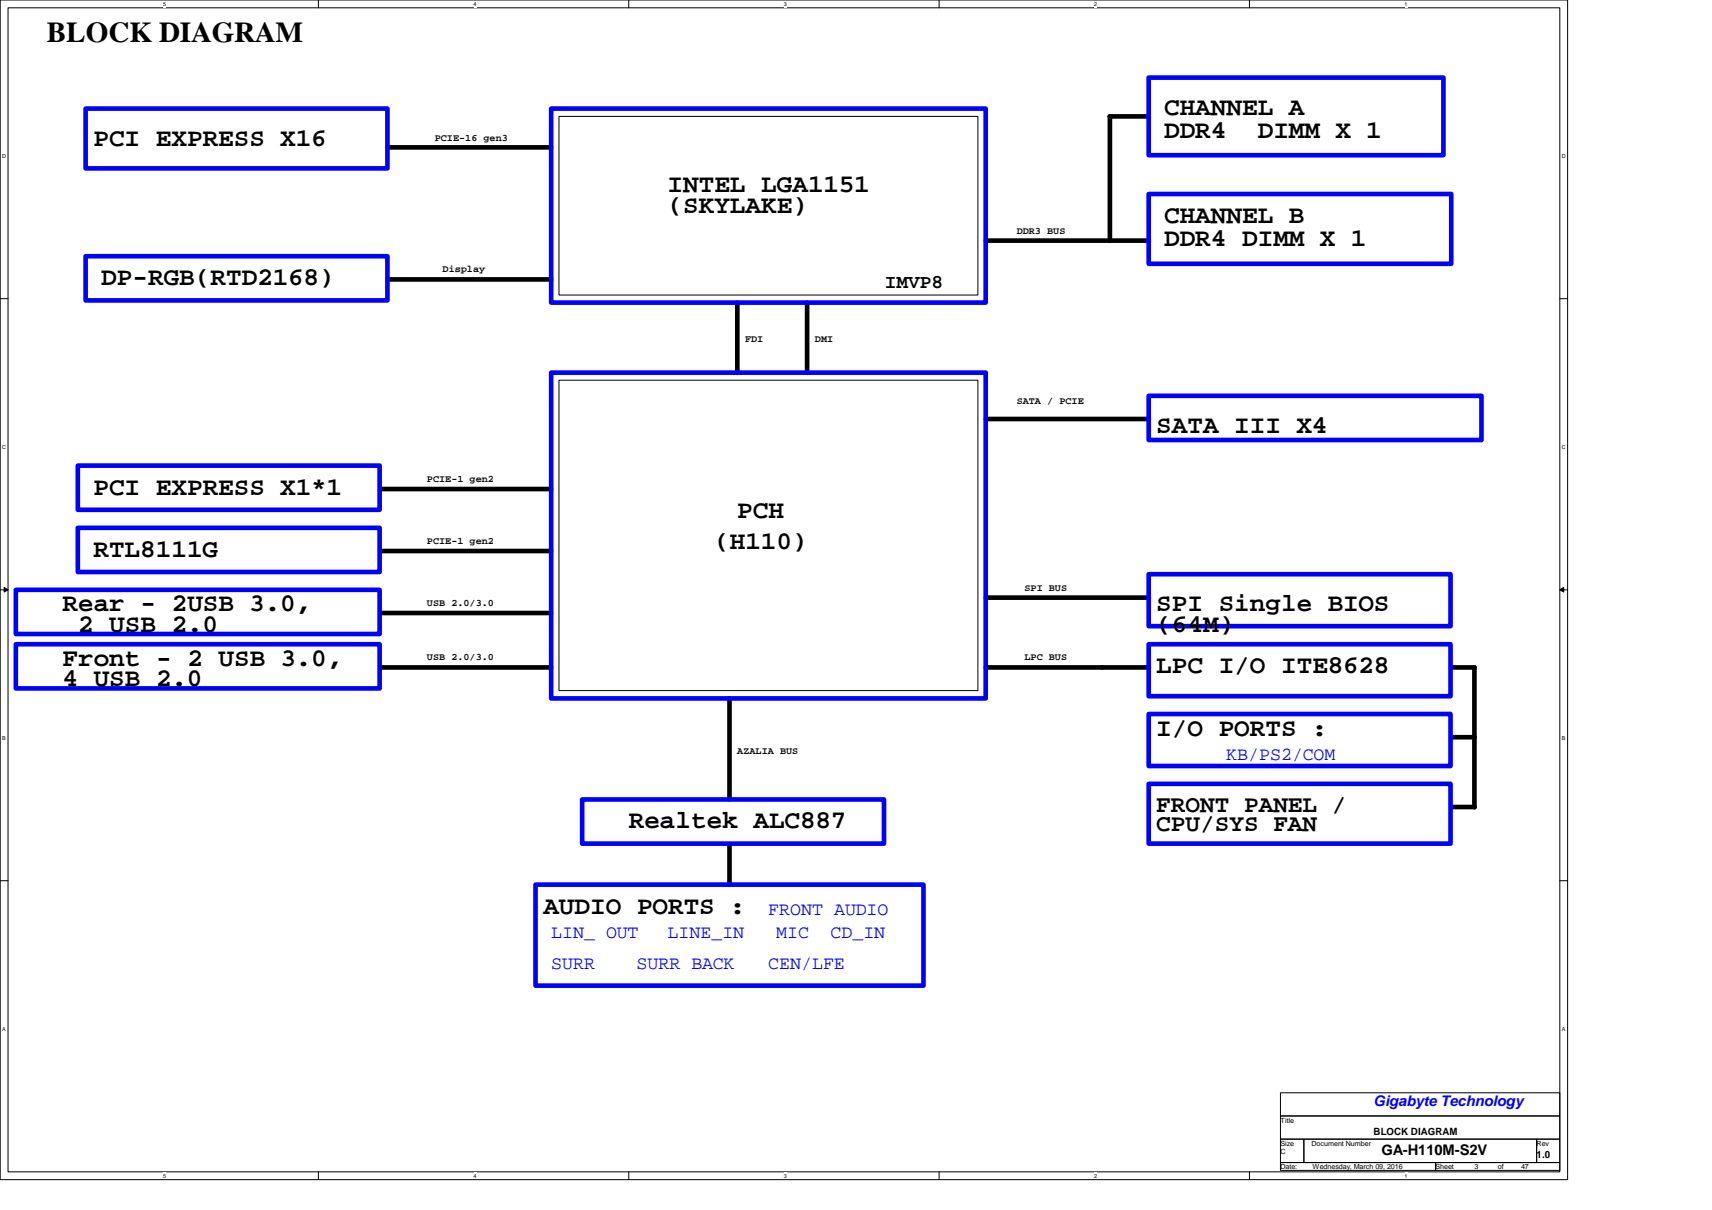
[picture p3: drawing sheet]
<svg xmlns="http://www.w3.org/2000/svg" width="297mm" height="210mm" viewBox="0 0 297 210" stroke-linecap="round" stroke-linejoin="round" font-family="sans-serif">
<defs><g id="words">
<text font-size="5" x="8.1" y="7.3">BLOCK DIAGRAM</text>
<g font-size="4.4">
<text x="202" y="19.9">CHANNEL A</text>
<text x="202" y="23.9">DDR4</text>
<text x="218.2" y="23.9">DIMM X 1</text>
<text x="16.2" y="25.3">PCI EXPRESS X16</text>
<text x="115.8" y="33.4">INTEL LGA1151</text>
<text x="115.8" y="36.9">(SKYLAKE)</text>
<text x="202" y="38.7">CHANNEL B</text>
<text x="202" y="42.8">DDR4 DIMM X 1</text>
<text x="17.6" y="49.5">DP-RGB(RTD2168)</text>
<text x="200.6" y="75.1">SATA III X4</text>
<text x="16.2" y="85.9">PCI EXPRESS X1*1</text>
<text x="127.9" y="89.9">PCH</text>
<text x="123.9" y="95.3">(H110)</text>
<text x="16.2" y="96.6">RTL8111G</text>
<text x="10.8" y="106">Rear - 2USB 3.0,</text>
<text x="200.6" y="106">SPI Single BIOS</text>
<text x="13.5" y="109.6">2 USB 2.0</text>
<text x="200.6" y="109.6">(64M)</text>
<text x="10.8" y="115.5">Front - 2 USB 3.0,</text>
<text x="10.8" y="119">4 USB 2.0</text>
<text x="200.6" y="116.8">LPC I/O ITE8628</text>
<text x="200.6" y="127.6">I/O PORTS :</text>
<text x="109.1" y="143.7">Realtek ALC887</text>
<text x="94.3" y="158.5">AUDIO PORTS :</text>
</g>
<g font-size="4.2">
<text x="200.6" y="140.8">FRONT PANEL /</text>
<text x="200.6" y="144.1">CPU/SYS FAN</text>
</g>
<text font-size="3.4" x="153.5" y="49.9">IMVP8</text>
<g font-size="3.2" fill="#00f">
<text x="212.8" y="131.8">KB/PS2/COM</text>
<text x="133.3" y="158.7">FRONT AUDIO</text>
<text x="95.6" y="162.7">LIN_ OUT</text>
<text x="115.8" y="162.7">LINE_IN</text>
<text x="134.7" y="162.7">MIC</text>
<text x="144.1" y="162.7">CD_IN</text>
<text x="95.6" y="168.1">SURR</text>
<text x="110.4" y="168.1">SURR BACK</text>
<text x="133.3" y="168.1">CEN/LFE</text>
</g>
<text font-size="2.5" fill="#00f" x="238.3" y="191.9">Gigabyte Technology</text>
<text font-size="2.5" x="239.7" y="200.3">GA-H110M-S2V</text>
<g font-size="1.7">
<text x="75.4" y="24.4">PCIE-16 gen3</text>
<text x="176.4" y="40.5">DDR3 BUS</text>
<text x="76.8" y="47.2">Display</text>
<text x="129.3" y="59.4">FDI</text>
<text x="141.4" y="59.4">DMI</text>
<text x="176.4" y="70.1">SATA / PCIE</text>
<text x="74.1" y="83.6">PCIE-1 gen2</text>
<text x="74.1" y="94.4">PCIE-1 gen2</text>
<text x="74.1" y="105.2">USB 2.0/3.0</text>
<text x="177.8" y="102.4">SPI BUS</text>
<text x="74.1" y="114.6">USB 2.0/3.0</text>
<text x="177.8" y="114.6">LPC BUS</text>
<text x="127.9" y="130.7">AZALIA BUS</text>
<text x="238.3" y="196.8">BLOCK DIAGRAM</text>
<text x="266.6" y="200.9">1.0</text>
</g>
<g font-size="1.2">
<text x="222.2" y="194.7">Title</text>
<text x="222.2" y="198.8">Size</text>
<text x="222.2" y="202.8">Date:</text>
<text x="222.2" y="200.1">C</text>
<text x="227.5" y="198.8">Document Number</text>
<text x="227.7" y="202.8">Wednesday, March 09, 2016</text>
<text x="249.1" y="202.8">Sheet</text>
<text x="255.8" y="202.8">3</text>
<text x="259.9" y="202.8">of</text>
<text x="263.9" y="202.8">47</text>
<text x="266.6" y="198.8">Rev</text>
</g>
<g font-size=".9">
<text x="28.3" y="1">5</text>
<text x="82.2" y="1">4</text>
<text x="136" y="1">3</text>
<text x="189.9" y="1">2</text>
<text x="243.7" y="1">1</text>
<text x=".4" y="27.4">D</text>
<text x="271" y="27.4">D</text>
<text x=".4" y="77.9">C</text>
<text x="271" y="77.9">C</text>
<text x=".4" y="128.4">B</text>
<text x="271" y="128.4">B</text>
<text x=".4" y="178.9">A</text>
<text x="271" y="178.9">A</text>
<text x="28.3" y="204.3">5</text>
<text x="82.2" y="204.3">4</text>
<text x="136" y="204.3">3</text>
<text x="189.9" y="204.3">2</text>
<text x="243.7" y="204.3">1</text>
</g>
</g></defs>
<path d="M0 0h272v204.6h-272zM1.4 1.4h269.2v201.9h-269.2z" fill="none" stroke="#000" stroke-width=".17"/>
<g fill="#fff">
<path d="M28.3 .2h.5v1h-.5z"/>
<path d="M28.3 203.5h.5v1h-.5z"/>
</g>
<path d="M55.2 0v1.4M55.2 203.3v1.3" fill="none" stroke="#000" stroke-width=".17"/>
<g fill="#fff">
<path d="M82.2 .2h.5v1h-.5z"/>
<path d="M82.2 203.5h.5v1h-.5z"/>
</g>
<path d="M109.1 0v1.4M109.1 203.3v1.3" fill="none" stroke="#000" stroke-width=".17"/>
<g fill="#fff">
<path d="M136 .2h.5v1h-.5z"/>
<path d="M136 203.5h.5v1h-.5z"/>
</g>
<path d="M162.9 0v1.4M162.9 203.3v1.3" fill="none" stroke="#000" stroke-width=".17"/>
<g fill="#fff">
<path d="M189.9 .2h.5v1h-.5z"/>
<path d="M189.9 203.5h.5v1h-.5z"/>
</g>
<path d="M216.8 0v1.4M216.8 203.3v1.3" fill="none" stroke="#000" stroke-width=".17"/>
<g fill="#fff">
<path d="M243.7 .2h.5v1h-.5z"/>
<path d="M243.7 203.5h.5v1h-.5z"/>
<path d="M.4 26.6h.7v1h-.7z"/>
<path d="M271 26.6h.6v1h-.6z"/>
<path d="M.4 77h.7v1.1h-.7z"/>
<path d="M271 77h.6v1.1h-.6z"/>
</g>
<path d="M0 51.8h1.4M270.6 51.8h1.4" fill="none" stroke="#000" stroke-width=".17"/>
<g fill="#fff">
<path d="M.4 127.6h.6v1h-.6z"/>
<path d="M271 127.6h.6v1h-.6z"/>
</g>
<path d="M0 102.3h1.4M.7 101.9l.7 .4-.7 .4zM270.6 102.3h1.4M270.6 102.3l.7-.4v.8z" fill="none" stroke="#000" stroke-width=".17"/>
<path d="M.7 101.9l.7 .4-.7 .4zM270.6 102.3l.7-.4v.8z" fill="#000"/>
<g fill="#fff">
<path d="M.4 178h.6v1.1h-.6z"/>
<path d="M271 178h.6v1.1h-.6z"/>
</g>
<path d="M97 20.2h72.7v31h-72.7zM97 66h72.7v53.8h-72.7zM0 152.8h1.4M270.6 152.8h1.4M222.2 189.6h48.4v4h-48.4zM222.2 193.6h48.4v4h-48.4zM222.2 197.6h4v4.1h-4zM226.2 197.6h40.4v4.1h-40.4zM266.6 197.6h4v4.1h-4zM222.2 201.7h26.9v1.3h-26.9zM249.1 201.7h21.5v1.3h-21.5z" fill="none" stroke="#000" stroke-width=".17"/>
<g fill="none" stroke="#000" stroke-width=".8">
<path d="M67.3 25.6h28.4M192.5 20.2h6.8M192.6 20.2v21.6M67.3 48.5h28.4M127.9 52.5v12.2M140 52.5v12.2M171 41.7h28.3M171 72.7h28.3M66 95.6h29.7M66 84.8h29.7M66 115.8h29.7M66 106.3h29.7"/>
<path d="M171 115.8h28.3M171 103.7h28.3M251.8 115.8h4.1M255.8 115.8v24.2M126.6 121.1v17.6M251.8 140h4.1M251.8 127.9h4.1M126.6 146.7v6.8"/>
</g>
<g fill="none" stroke="#00f" stroke-width=".8">
<path d="M14.9 18.8h52.3v10.4h-52.3zM95.6 18.8h75.4v33.7h-75.4zM199.3 13.5h51.1v13.4h-51.1zM199.3 33.7h52.5v12.1h-52.5zM14.9 44.4h52.3v7.7h-52.3zM95.6 64.6h75.4v56.6h-75.4zM199.3 68.7h57.7v7.6h-57.7zM13.5 91.6h52.4v7.6h-52.4zM13.5 80.8h52.4v7.6h-52.4zM199.3 99.6h52.4v9h-52.4zM2.7 102.3h63.2v7.7h-63.2zM2.7 111.8h63.2v7.6h-63.2z"/>
<path d="M199.3 111.8h52.4v9h-52.4zM101 138.7h52.4v7.6h-52.4zM199.3 123.9h52.4v9h-52.4zM199.3 136h52.4v10.3h-52.4zM92.9 153.5h67.3v17.5h-67.3z"/>
</g>
<use href="#words"/>
</svg>
